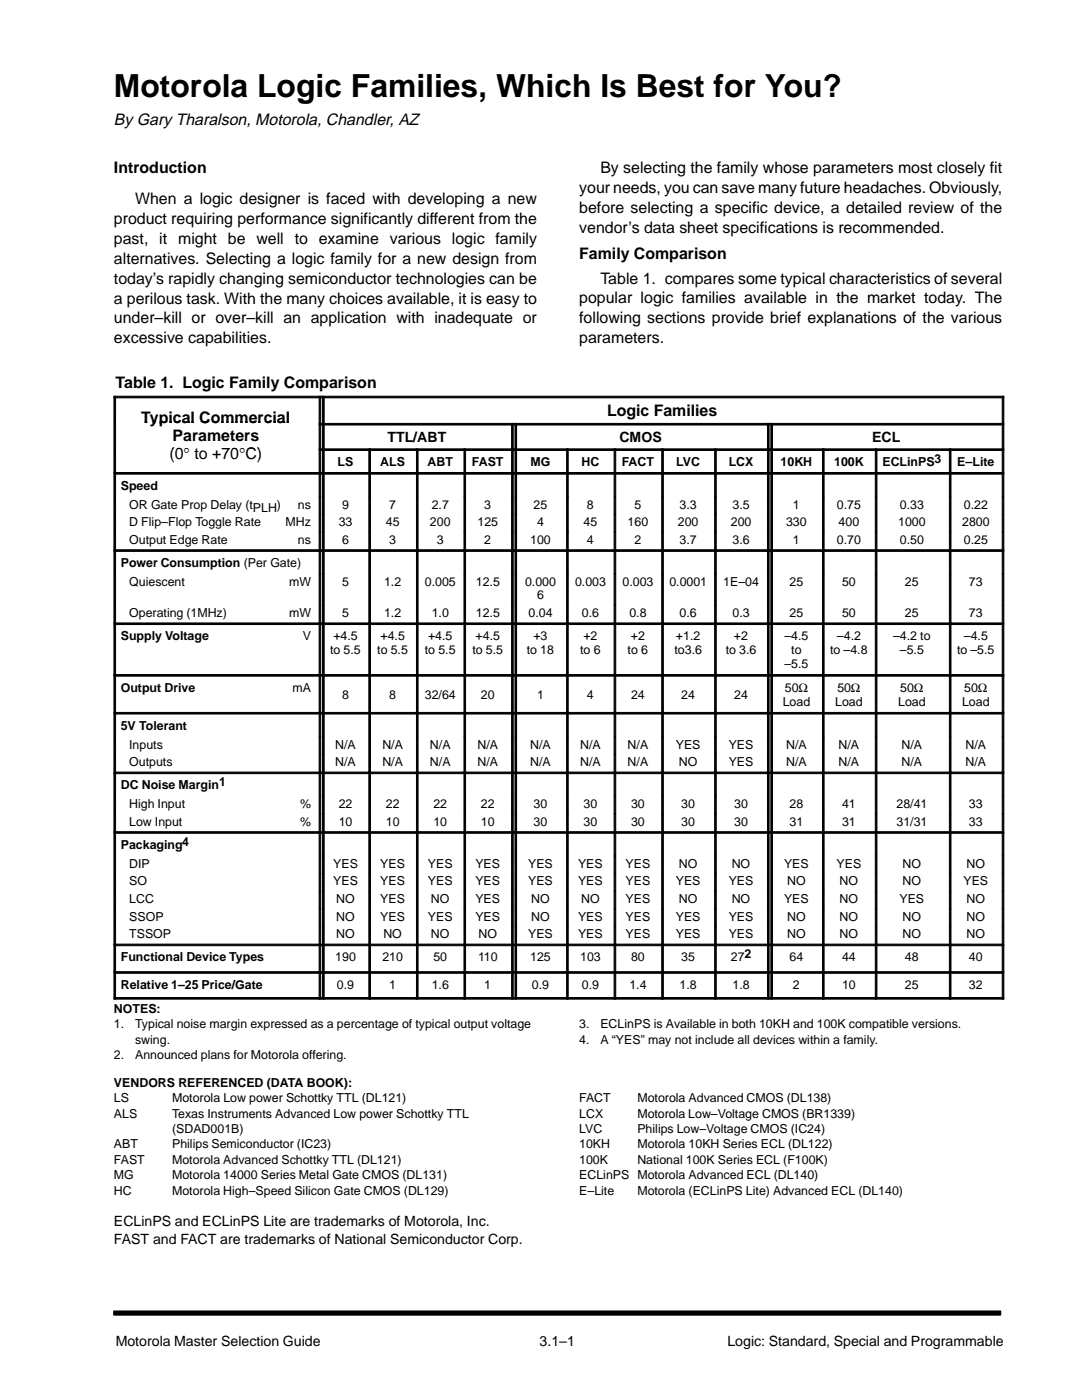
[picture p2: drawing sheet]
<svg xmlns="http://www.w3.org/2000/svg" width="216mm" height="279mm" viewBox="0 0 216 279" stroke-linecap="round" stroke-linejoin="round" font-family="sans-serif">
<defs><g id="words">
<text font-size="6.3" x="22.7" y="19.3">Motorola Logic Families, Which Is Best for You?</text>
<g font-size="3.2">
<text x="22.7" y="24.9">By Gary Tharalson, Motorola, Chandler, AZ</text>
<text x="22.7" y="34.6">Introduction</text>
<text x="119.8" y="34.6">By selecting the family whose parameters most closely fit</text>
<text x="27" y="40.8">When a logic designer is faced with developing a new</text>
<text x="115.6" y="38.5">your needs, you can save many future headaches. Obviously,</text>
<text x="22.7" y="44.8">product requiring performance significantly different from the</text>
<text x="115.6" y="42.5">before selecting a specific device, a detailed review of the</text>
<text x="115.6" y="46.4">vendor’s data sheet specifications is recommended.</text>
<text x="22.7" y="48.7">past, it might be well to examine various logic family</text>
<text x="22.7" y="52.7">alternatives. Selecting a logic family for a new design from</text>
<text x="115.6" y="51.7">Family Comparison</text>
<text x="22.7" y="56.6">today’s rapidly changing semiconductor technologies can be</text>
<text x="119.8" y="56.6">Table 1. compares some typical characteristics of several</text>
<text x="22.7" y="60.6">a perilous task. With the many choices available, it is easy to</text>
<text x="22.7" y="64.5">under–kill or over–kill an application with inadequate or</text>
<text x="115.6" y="60.6">popular logic families available in the market today. The</text>
<text x="115.6" y="64.5">following sections provide brief explanations of the various</text>
<text x="22.7" y="68.5">excessive capabilities.</text>
<text x="115.6" y="68.5">parameters.</text>
<text x="23.1" y="77.5">Table 1. Logic Family Comparison</text>
<text x="121.1" y="83">Logic Families</text>
<text x="28.2" y="84.5">Typical Commercial</text>
<text x="34.4" y="88">Parameters</text>
<text x="33.8" y="91.5">(0° to</text>
<text x="33.8" y="91.5">(0° to +70°C)</text>
<text x="44.2" y="91.5">70°C)</text>
</g>
<g font-size="2.8">
<text x="77.3" y="88.2">TTL/ABT</text>
<text x="123.6" y="88.2">CMOS</text>
<text x="174" y="88.2">ECL</text>
<text x="22.7" y="244.7">ECLinPS and ECLinPS Lite are trademarks of Motorola, Inc.</text>
<text x="22.7" y="248.2">FAST and FACT are trademarks of National Semiconductor Corp.</text>
<text x="23.1" y="268.7">Motorola Master Selection Guide</text>
<text x="107.7" y="268.7">3.1–1</text>
<text x="145.2" y="268.7">Logic: Standard, Special and Programmable</text>
</g>
<g font-size="2.5">
<text x="67.4" y="93">LS</text>
<text x="75.9" y="93">ALS</text>
<text x="85.3" y="93">ABT</text>
<text x="94.2" y="93">FAST</text>
<text x="105.9" y="93">MG</text>
<text x="116" y="93">HC</text>
<text x="124.1" y="93">FACT</text>
<text x="134.9" y="93">LVC</text>
<text x="145.4" y="93">LCX</text>
<text x="155.8" y="93">10KH</text>
<text x="166.4" y="93">100K</text>
<text x="176.1" y="93">ECLinPS</text>
<text x="186.5" y="92.3">3</text>
<text x="191" y="93">E–Lite</text>
<text x="24.1" y="97.8">Speed</text>
<text x="25.8" y="101.5">OR Gate Prop Delay (t</text>
<text x="55.3" y="101.5">)</text>
<text x="59.5" y="101.5">ns</text>
<text x="68.3" y="101.5">9</text>
<text x="77.7" y="101.5">7</text>
<text x="86.1" y="101.5">2.7</text>
<text x="96.6" y="101.5">3</text>
<text x="106.5" y="101.5">25</text>
<text x="117.1" y="101.5">8</text>
<text x="126.6" y="101.5">5</text>
<text x="135.6" y="101.5">3.3</text>
<text x="146.2" y="101.5">3.5</text>
<text x="158.2" y="101.5">1</text>
<text x="167" y="101.5">0.75</text>
<text x="179.6" y="101.5">0.33</text>
<text x="192.3" y="101.5">0.22</text>
<text x="25.8" y="105">D Flip–Flop Toggle Rate</text>
<text x="50.5" y="102.2">PLH</text>
<text x="57" y="105">MHz</text>
<text x="67.6" y="105">33</text>
<text x="77" y="105">45</text>
<text x="85.8" y="105">200</text>
<text x="95.3" y="105">125</text>
<text x="107.2" y="105">4</text>
<text x="116.4" y="105">45</text>
<text x="125.2" y="105">160</text>
<text x="135.3" y="105">200</text>
<text x="145.8" y="105">200</text>
<text x="156.9" y="105">330</text>
<text x="167.3" y="105">400</text>
<text x="179.2" y="105">1000</text>
<text x="192" y="105">2800</text>
<text x="24.1" y="113.2">Power Consumption (Per Gate)</text>
<text x="25.8" y="108.5">Output Edge Rate</text>
<text x="59.5" y="108.5">ns</text>
<text x="68.3" y="108.5">6</text>
<text x="77.7" y="108.5">3</text>
<text x="87.2" y="108.5">3</text>
<text x="96.6" y="108.5">2</text>
<text x="105.8" y="108.5">100</text>
<text x="117.1" y="108.5">4</text>
<text x="126.6" y="108.5">2</text>
<text x="135.6" y="108.5">3.7</text>
<text x="146.2" y="108.5">3.6</text>
<text x="158.2" y="108.5">1</text>
<text x="167" y="108.5">0.70</text>
<text x="179.6" y="108.5">0.50</text>
<text x="192.3" y="108.5">0.25</text>
<text x="25.8" y="116.9">Quiescent</text>
<text x="57.7" y="116.9">mW</text>
<text x="68.3" y="116.9">5</text>
<text x="76.6" y="116.9">1.2</text>
<text x="84.8" y="116.9">0.005</text>
<text x="94.9" y="116.9">12.5</text>
<text x="104.8" y="116.9">0.000</text>
<text x="107.2" y="119.6">6</text>
<text x="114.7" y="116.9">0.003</text>
<text x="124.2" y="116.9">0.003</text>
<text x="133.6" y="116.9">0.0001</text>
<text x="144.3" y="116.9">1E–04</text>
<text x="157.5" y="116.9">25</text>
<text x="168" y="116.9">50</text>
<text x="180.6" y="116.9">25</text>
<text x="193.3" y="116.9">73</text>
<text x="25.8" y="123.1">Operating (1MHz)</text>
<text x="57.7" y="123.1">mW</text>
<text x="68.3" y="123.1">5</text>
<text x="76.6" y="123.1">1.2</text>
<text x="86.1" y="123.1">1.0</text>
<text x="94.9" y="123.1">12.5</text>
<text x="105.5" y="123.1">0.04</text>
<text x="116.1" y="123.1">0.6</text>
<text x="125.6" y="123.1">0.8</text>
<text x="135.6" y="123.1">0.6</text>
<text x="146.2" y="123.1">0.3</text>
<text x="157.5" y="123.1">25</text>
<text x="168" y="123.1">50</text>
<text x="180.6" y="123.1">25</text>
<text x="193.3" y="123.1">73</text>
<text x="24.1" y="127.8">Supply Voltage</text>
<text x="60.4" y="127.8">V</text>
<text x="65.9" y="130.5">to 5.5</text>
<text x="66.5" y="127.8">+4.5</text>
<text x="75.3" y="130.5">to 5.5</text>
<text x="75.9" y="127.8">+4.5</text>
<text x="84.8" y="130.5">to 5.5</text>
<text x="85.4" y="127.8">+4.5</text>
<text x="94.3" y="130.5">to 5.5</text>
<text x="94.9" y="127.8">+4.5</text>
<text x="105.1" y="130.5">to 18</text>
<text x="106.4" y="127.8">+3</text>
<text x="115.8" y="130.5">to 6</text>
<text x="116.4" y="127.8">+2</text>
<text x="125.2" y="130.5">to 6</text>
<text x="125.9" y="127.8">+2</text>
<text x="134.6" y="130.5">to3.6</text>
<text x="134.9" y="127.8">+1.2</text>
<text x="144.8" y="130.5">to 3.6</text>
<text x="146.5" y="127.8">+2</text>
<text x="156.5" y="127.8">–4.5</text>
<text x="157.9" y="130.5">to</text>
<text x="165.6" y="130.5">to –4.8</text>
<text x="167" y="127.8">–4.2</text>
<text x="178.2" y="127.8">–4.2 to</text>
<text x="179.6" y="130.5">–5.5</text>
<text x="191" y="130.5">to –5.5</text>
<text x="192.3" y="127.8">–4.5</text>
<text x="156.5" y="133.3">–5.5</text>
<text x="24.1" y="138.1">Output Drive</text>
<text x="58.4" y="138.1">mA</text>
<text x="68.3" y="139.4">8</text>
<text x="77.7" y="139.4">8</text>
<text x="84.8" y="139.4">32/64</text>
<text x="96" y="139.4">20</text>
<text x="107.2" y="139.4">1</text>
<text x="117.1" y="139.4">4</text>
<text x="125.9" y="139.4">24</text>
<text x="135.9" y="139.4">24</text>
<text x="146.5" y="139.4">24</text>
<text x="156.2" y="140.8">Load</text>
<text x="156.6" y="138.1">50Ω</text>
<text x="166.7" y="140.8">Load</text>
<text x="167.1" y="138.1">50Ω</text>
<text x="179.2" y="140.8">Load</text>
<text x="179.6" y="138.1">50Ω</text>
<text x="192" y="140.8">Load</text>
<text x="192.4" y="138.1">50Ω</text>
<text x="24.1" y="145.6">5V Tolerant</text>
<text x="25.8" y="149.4">Inputs</text>
<text x="66.9" y="149.4">N/A</text>
<text x="76.3" y="149.4">N/A</text>
<text x="85.8" y="149.4">N/A</text>
<text x="95.3" y="149.4">N/A</text>
<text x="105.8" y="149.4">N/A</text>
<text x="115.8" y="149.4">N/A</text>
<text x="125.2" y="149.4">N/A</text>
<text x="134.8" y="149.4">YES</text>
<text x="145.4" y="149.4">YES</text>
<text x="156.9" y="149.4">N/A</text>
<text x="167.3" y="149.4">N/A</text>
<text x="179.9" y="149.4">N/A</text>
<text x="192.6" y="149.4">N/A</text>
<text x="25.8" y="152.9">Outputs</text>
<text x="66.9" y="152.9">N/A</text>
<text x="76.3" y="152.9">N/A</text>
<text x="85.8" y="152.9">N/A</text>
<text x="95.3" y="152.9">N/A</text>
<text x="105.8" y="152.9">N/A</text>
<text x="115.8" y="152.9">N/A</text>
<text x="125.2" y="152.9">N/A</text>
<text x="135.4" y="152.9">NO</text>
<text x="145.4" y="152.9">YES</text>
<text x="156.9" y="152.9">N/A</text>
<text x="167.3" y="152.9">N/A</text>
<text x="179.9" y="152.9">N/A</text>
<text x="192.6" y="152.9">N/A</text>
<text x="24.1" y="157.5">DC Noise Margin</text>
<text x="25.8" y="161.3">High Input</text>
<text x="43.7" y="156.8">1</text>
<text x="59.9" y="161.3">%</text>
<text x="67.6" y="161.3">22</text>
<text x="77" y="161.3">22</text>
<text x="86.5" y="161.3">22</text>
<text x="96" y="161.3">22</text>
<text x="106.5" y="161.3">30</text>
<text x="116.4" y="161.3">30</text>
<text x="125.9" y="161.3">30</text>
<text x="135.9" y="161.3">30</text>
<text x="146.5" y="161.3">30</text>
<text x="157.5" y="161.3">28</text>
<text x="168" y="161.3">41</text>
<text x="178.9" y="161.3">28/41</text>
<text x="193.3" y="161.3">33</text>
<text x="25.8" y="164.8">Low Input</text>
<text x="59.9" y="164.8">%</text>
<text x="67.6" y="164.8">10</text>
<text x="77" y="164.8">10</text>
<text x="86.5" y="164.8">10</text>
<text x="96" y="164.8">10</text>
<text x="106.5" y="164.8">30</text>
<text x="116.4" y="164.8">30</text>
<text x="125.9" y="164.8">30</text>
<text x="135.9" y="164.8">30</text>
<text x="146.5" y="164.8">30</text>
<text x="157.5" y="164.8">31</text>
<text x="168" y="164.8">31</text>
<text x="178.9" y="164.8">31/31</text>
<text x="193.3" y="164.8">33</text>
<text x="24.1" y="169.4">Packaging</text>
<text x="25.8" y="173.2">DIP</text>
<text x="36.4" y="168.7">4</text>
<text x="66.5" y="173.2">YES</text>
<text x="75.9" y="173.2">YES</text>
<text x="85.4" y="173.2">YES</text>
<text x="94.9" y="173.2">YES</text>
<text x="105.4" y="173.2">YES</text>
<text x="115.3" y="173.2">YES</text>
<text x="124.8" y="173.2">YES</text>
<text x="135.4" y="173.2">NO</text>
<text x="146" y="173.2">NO</text>
<text x="156.4" y="173.2">YES</text>
<text x="166.9" y="173.2">YES</text>
<text x="180.1" y="173.2">NO</text>
<text x="192.8" y="173.2">NO</text>
<text x="25.8" y="176.7">SO</text>
<text x="66.5" y="176.7">YES</text>
<text x="75.9" y="176.7">YES</text>
<text x="85.4" y="176.7">YES</text>
<text x="94.9" y="176.7">YES</text>
<text x="105.4" y="176.7">YES</text>
<text x="115.3" y="176.7">YES</text>
<text x="124.8" y="176.7">YES</text>
<text x="134.8" y="176.7">YES</text>
<text x="145.4" y="176.7">YES</text>
<text x="157.1" y="176.7">NO</text>
<text x="167.5" y="176.7">NO</text>
<text x="180.1" y="176.7">NO</text>
<text x="192.2" y="176.7">YES</text>
<text x="25.8" y="180.2">LCC</text>
<text x="25.8" y="183.7">SSOP</text>
<text x="67.1" y="180.2">NO</text>
<text x="67.1" y="183.7">NO</text>
<text x="75.9" y="180.2">YES</text>
<text x="75.9" y="183.7">YES</text>
<text x="85.4" y="183.7">YES</text>
<text x="86" y="180.2">NO</text>
<text x="94.9" y="180.2">YES</text>
<text x="94.9" y="183.7">YES</text>
<text x="106" y="180.2">NO</text>
<text x="106" y="183.7">NO</text>
<text x="115.3" y="183.7">YES</text>
<text x="116" y="180.2">NO</text>
<text x="124.8" y="180.2">YES</text>
<text x="124.8" y="183.7">YES</text>
<text x="134.8" y="183.7">YES</text>
<text x="135.4" y="180.2">NO</text>
<text x="145.4" y="183.7">YES</text>
<text x="146" y="180.2">NO</text>
<text x="156.4" y="180.2">YES</text>
<text x="157.1" y="183.7">NO</text>
<text x="167.5" y="180.2">NO</text>
<text x="167.5" y="183.7">NO</text>
<text x="179.5" y="180.2">YES</text>
<text x="180.1" y="183.7">NO</text>
<text x="192.8" y="180.2">NO</text>
<text x="192.8" y="183.7">NO</text>
<text x="24.1" y="191.9">Functional Device Types</text>
<text x="25.8" y="187.2">TSSOP</text>
<text x="66.9" y="191.9">190</text>
<text x="67.1" y="187.2">NO</text>
<text x="76.3" y="191.9">210</text>
<text x="76.5" y="187.2">NO</text>
<text x="86" y="187.2">NO</text>
<text x="86.5" y="191.9">50</text>
<text x="95.4" y="191.9">110</text>
<text x="95.5" y="187.2">NO</text>
<text x="105.4" y="187.2">YES</text>
<text x="105.8" y="191.9">125</text>
<text x="115.3" y="187.2">YES</text>
<text x="115.8" y="191.9">103</text>
<text x="124.8" y="187.2">YES</text>
<text x="125.9" y="191.9">80</text>
<text x="134.8" y="187.2">YES</text>
<text x="135.9" y="191.9">35</text>
<text x="145.4" y="187.2">YES</text>
<text x="145.8" y="191.9">27</text>
<text x="148.5" y="191.2">2</text>
<text x="157.1" y="187.2">NO</text>
<text x="157.5" y="191.9">64</text>
<text x="167.5" y="187.2">NO</text>
<text x="168" y="191.9">44</text>
<text x="180.1" y="187.2">NO</text>
<text x="180.6" y="191.9">48</text>
<text x="192.8" y="187.2">NO</text>
<text x="193.3" y="191.9">40</text>
<text x="24.1" y="197.4">Relative 1–25 Price/Gate</text>
<text x="67.2" y="197.4">0.9</text>
<text x="77.7" y="197.4">1</text>
<text x="86.1" y="197.4">1.6</text>
<text x="96.6" y="197.4">1</text>
<text x="106.1" y="197.4">0.9</text>
<text x="116.1" y="197.4">0.9</text>
<text x="125.6" y="197.4">1.4</text>
<text x="135.6" y="197.4">1.8</text>
<text x="146.2" y="197.4">1.8</text>
<text x="158.2" y="197.4">2</text>
<text x="168" y="197.4">10</text>
<text x="180.6" y="197.4">25</text>
<text x="193.3" y="197.4">32</text>
<text x="22.7" y="202.1">NOTES:</text>
<text x="22.7" y="205.2">1.</text>
<text x="27" y="205.2">Typical noise margin expressed as a percentage of typical output voltage</text>
<text x="27" y="208.3">swing.</text>
<text x="115.6" y="205.2">3.</text>
<text x="115.6" y="208.3">4.</text>
<text x="119.8" y="205.2">ECLinPS is Available in both 10KH and 100K compatible versions.</text>
<text x="119.8" y="208.3">A “YES” may not include all devices within a family.</text>
<text x="22.7" y="211.3">2.</text>
<text x="27" y="211.3">Announced plans for Motorola offering.</text>
<text x="22.7" y="216.9">VENDORS REFERENCED (DATA BOOK):</text>
<text x="22.7" y="220">LS</text>
<text x="34.3" y="220">Motorola Low power Schottky TTL (DL121)</text>
<text x="115.6" y="220">FACT</text>
<text x="127.2" y="220">Motorola Advanced CMOS (DL138)</text>
<text x="22.7" y="223">ALS</text>
<text x="34.3" y="223">Texas Instruments Advanced Low power Schottky TTL</text>
<text x="34.3" y="226.1">(SDAD001B)</text>
<text x="115.6" y="223">LCX</text>
<text x="115.6" y="226.1">LVC</text>
<text x="127.2" y="223">Motorola Low–Voltage CMOS (BR1339)</text>
<text x="127.2" y="226.1">Philips Low–Voltage CMOS (IC24)</text>
<text x="22.7" y="229.2">ABT</text>
<text x="22.7" y="232.3">FAST</text>
<text x="34.3" y="229.2">Philips Semiconductor (IC23)</text>
<text x="34.3" y="232.3">Motorola Advanced Schottky TTL (DL121)</text>
<text x="115.6" y="229.2">10KH</text>
<text x="115.6" y="232.3">100K</text>
<text x="127.2" y="229.2">Motorola 10KH Series ECL (DL122)</text>
<text x="127.2" y="232.3">National 100K Series ECL (F100K)</text>
<text x="22.7" y="235.3">MG</text>
<text x="22.7" y="238.4">HC</text>
<text x="34.3" y="235.3">Motorola 14000 Series Metal Gate CMOS (DL131)</text>
<text x="34.3" y="238.4">Motorola High–Speed Silicon Gate CMOS (DL129)</text>
<text x="115.6" y="235.3">ECLinPS Motorola Advanced ECL (DL140)</text>
<text x="115.6" y="238.4">E–Lite</text>
<text x="127.2" y="238.4">Motorola (ECLinPS Lite) Advanced ECL (DL140)</text>
</g>
</g></defs>
<path d="M22.7 261.7h176.9v.7h-176.9z" fill-rule="evenodd" fill="#000" stroke="#000" stroke-width=".34"/>
<g fill="#000" stroke="#000" stroke-width=".2">
<path d="M22.7 79.1h.4v5.4h-.4z" fill-rule="evenodd"/>
<path d="M22.7 79.1h41v.3h-41z" fill-rule="evenodd"/>
<path d="M63.7 79.1h.3v5.4h-.3z" fill-rule="evenodd"/>
<path d="M63.7 79.1h136.6v.3h-136.6z" fill-rule="evenodd"/>
<path d="M64.4 79.1h.3v5.4h-.3z" fill-rule="evenodd"/>
<path d="M200 79.1h.3v5.4h-.3z" fill-rule="evenodd"/>
<path d="M22.7 84.5h.4v5.1h-.4z" fill-rule="evenodd"/>
<path d="M22.7 89.6h.4v4.7h-.4z" fill-rule="evenodd"/>
<path d="M22.7 94.3h.4v4.9h-.4z" fill-rule="evenodd"/>
<path d="M22.7 94.3h41v.3h-41z" fill-rule="evenodd"/>
<path d="M22.7 99.2h.4v3.5h-.4z" fill-rule="evenodd"/>
<path d="M63.7 84.5h.3v5.1h-.3z" fill-rule="evenodd"/>
<path d="M63.7 84.5h38.4v.3h-38.4z" fill-rule="evenodd"/>
<path d="M63.7 89.6h.3v4.7h-.3z" fill-rule="evenodd"/>
<path d="M63.7 89.6h9.9v.3h-9.9z" fill-rule="evenodd"/>
<path d="M63.7 94.3h.3v4.9h-.3z" fill-rule="evenodd"/>
<path d="M63.7 94.3h9.9v.3h-9.9z" fill-rule="evenodd"/>
<path d="M63.7 99.2h.3v3.5h-.3z" fill-rule="evenodd"/>
<path d="M64.4 84.5h.3v5.1h-.3z" fill-rule="evenodd"/>
<path d="M64.4 89.6h.3v4.7h-.3z" fill-rule="evenodd"/>
<path d="M64.4 94.3h.3v4.9h-.3z" fill-rule="evenodd"/>
<path d="M64.4 99.2h.3v3.5h-.3z" fill-rule="evenodd"/>
<path d="M73.6 89.6h.3v4.7h-.3z" fill-rule="evenodd"/>
<path d="M73.6 89.6h9.5v.3h-9.5z" fill-rule="evenodd"/>
<path d="M73.6 94.3h.3v4.9h-.3z" fill-rule="evenodd"/>
<path d="M73.6 94.3h9.5v.3h-9.5z" fill-rule="evenodd"/>
<path d="M73.6 99.2h.3v3.5h-.3z" fill-rule="evenodd"/>
<path d="M83.1 89.6h.3v4.7h-.3z" fill-rule="evenodd"/>
<path d="M83.1 89.6h9.5v.3h-9.5z" fill-rule="evenodd"/>
<path d="M83.1 94.3h.3v4.9h-.3z" fill-rule="evenodd"/>
<path d="M83.1 94.3h9.5v.3h-9.5z" fill-rule="evenodd"/>
<path d="M83.1 99.2h.3v3.5h-.3z" fill-rule="evenodd"/>
<path d="M92.6 89.6h.3v4.7h-.3z" fill-rule="evenodd"/>
<path d="M92.6 89.6h9.5v.3h-9.5z" fill-rule="evenodd"/>
<path d="M92.6 94.3h.3v4.9h-.3z" fill-rule="evenodd"/>
<path d="M92.6 94.3h9.5v.3h-9.5z" fill-rule="evenodd"/>
<path d="M92.6 99.2h.3v3.5h-.3z" fill-rule="evenodd"/>
<path d="M102.1 84.5h.3v5.1h-.3z" fill-rule="evenodd"/>
<path d="M102.1 84.5h51v.3h-51z" fill-rule="evenodd"/>
<path d="M102.1 89.6h.3v4.7h-.3z" fill-rule="evenodd"/>
<path d="M102.1 89.6h10.9v.3h-10.9z" fill-rule="evenodd"/>
<path d="M102.1 94.3h.3v4.9h-.3z" fill-rule="evenodd"/>
<path d="M102.1 94.3h10.9v.3h-10.9z" fill-rule="evenodd"/>
<path d="M102.1 99.2h.3v3.5h-.3z" fill-rule="evenodd"/>
<path d="M102.8 84.5h.3v5.1h-.3z" fill-rule="evenodd"/>
<path d="M102.8 89.6h.3v4.7h-.3z" fill-rule="evenodd"/>
<path d="M102.8 94.3h.3v4.9h-.3z" fill-rule="evenodd"/>
<path d="M102.8 99.2h.3v3.5h-.3z" fill-rule="evenodd"/>
<path d="M113.1 89.6h.3v4.7h-.3z" fill-rule="evenodd"/>
<path d="M113.1 89.6h9.4v.3h-9.4z" fill-rule="evenodd"/>
<path d="M113.1 94.3h.3v4.9h-.3z" fill-rule="evenodd"/>
<path d="M113.1 94.3h9.4v.3h-9.4z" fill-rule="evenodd"/>
<path d="M113.1 99.2h.3v3.5h-.3z" fill-rule="evenodd"/>
<path d="M122.5 89.6h.4v4.7h-.4z" fill-rule="evenodd"/>
<path d="M122.5 89.6h9.5v.3h-9.5z" fill-rule="evenodd"/>
<path d="M122.5 94.3h.4v4.9h-.4z" fill-rule="evenodd"/>
<path d="M122.5 94.3h9.5v.3h-9.5z" fill-rule="evenodd"/>
<path d="M122.5 99.2h.4v3.5h-.4z" fill-rule="evenodd"/>
<path d="M132 89.6h.4v4.7h-.4z" fill-rule="evenodd"/>
<path d="M132 89.6h10.6v.3h-10.6z" fill-rule="evenodd"/>
<path d="M132 94.3h.4v4.9h-.4z" fill-rule="evenodd"/>
<path d="M132 94.3h10.6v.3h-10.6z" fill-rule="evenodd"/>
<path d="M132 99.2h.4v3.5h-.4z" fill-rule="evenodd"/>
<path d="M142.6 89.6h.3v4.7h-.3z" fill-rule="evenodd"/>
<path d="M142.6 89.6h10.5v.3h-10.5z" fill-rule="evenodd"/>
<path d="M142.6 94.3h.3v4.9h-.3z" fill-rule="evenodd"/>
<path d="M142.6 94.3h10.5v.3h-10.5z" fill-rule="evenodd"/>
<path d="M142.6 99.2h.3v3.5h-.3z" fill-rule="evenodd"/>
<path d="M153.1 84.5h.4v5.1h-.4z" fill-rule="evenodd"/>
<path d="M153.1 84.5h47.2v.3h-47.2z" fill-rule="evenodd"/>
<path d="M153.1 89.6h.4v4.7h-.4z" fill-rule="evenodd"/>
<path d="M153.1 89.6h11v.3h-11z" fill-rule="evenodd"/>
<path d="M153.1 94.3h.4v4.9h-.4z" fill-rule="evenodd"/>
<path d="M153.1 94.3h11v.3h-11z" fill-rule="evenodd"/>
<path d="M153.1 99.2h.4v3.5h-.4z" fill-rule="evenodd"/>
<path d="M153.8 84.5h.3v5.1h-.3z" fill-rule="evenodd"/>
<path d="M153.8 89.6h.3v4.7h-.3z" fill-rule="evenodd"/>
<path d="M153.8 94.3h.3v4.9h-.3z" fill-rule="evenodd"/>
<path d="M153.8 99.2h.3v3.5h-.3z" fill-rule="evenodd"/>
<path d="M164.1 89.6h.3v4.7h-.3z" fill-rule="evenodd"/>
<path d="M164.1 89.6h10.5v.3h-10.5z" fill-rule="evenodd"/>
<path d="M164.1 94.3h.3v4.9h-.3z" fill-rule="evenodd"/>
<path d="M164.1 94.3h10.5v.3h-10.5z" fill-rule="evenodd"/>
<path d="M164.1 99.2h.3v3.5h-.3z" fill-rule="evenodd"/>
<path d="M174.7 89.6h.3v4.7h-.3z" fill-rule="evenodd"/>
<path d="M174.7 89.6h14.7v.3h-14.7z" fill-rule="evenodd"/>
<path d="M174.7 94.3h.3v4.9h-.3z" fill-rule="evenodd"/>
<path d="M174.7 94.3h14.7v.3h-14.7z" fill-rule="evenodd"/>
<path d="M174.7 99.2h.3v3.5h-.3z" fill-rule="evenodd"/>
<path d="M189.4 89.6h.4v4.7h-.4z" fill-rule="evenodd"/>
<path d="M189.4 89.6h10.9v.3h-10.9z" fill-rule="evenodd"/>
<path d="M189.4 94.3h.4v4.9h-.4z" fill-rule="evenodd"/>
<path d="M189.4 94.3h10.9v.3h-10.9z" fill-rule="evenodd"/>
<path d="M189.4 99.2h.4v3.5h-.4z" fill-rule="evenodd"/>
<path d="M200 84.5h.3v5.1h-.3z" fill-rule="evenodd"/>
<path d="M200 89.6h.3v4.7h-.3z" fill-rule="evenodd"/>
<path d="M200 94.3h.3v4.9h-.3z" fill-rule="evenodd"/>
<path d="M200 99.2h.3v3.5h-.3z" fill-rule="evenodd"/>
<path d="M22.7 102.7h.4v3.5h-.4z" fill-rule="evenodd"/>
<path d="M22.7 106.2h.4v3.5h-.4z" fill-rule="evenodd"/>
<path d="M22.7 109.7h.4v4.9h-.4z" fill-rule="evenodd"/>
<path d="M22.7 109.7h41v.3h-41z" fill-rule="evenodd"/>
<path d="M22.7 114.6h.4v6.2h-.4z" fill-rule="evenodd"/>
<path d="M63.7 102.7h.3v3.5h-.3z" fill-rule="evenodd"/>
<path d="M63.7 106.2h.3v3.5h-.3z" fill-rule="evenodd"/>
<path d="M63.7 109.7h.3v4.9h-.3z" fill-rule="evenodd"/>
<path d="M63.7 109.7h9.9v.3h-9.9z" fill-rule="evenodd"/>
<path d="M63.7 114.6h.3v6.2h-.3z" fill-rule="evenodd"/>
<path d="M64.4 102.7h.3v3.5h-.3z" fill-rule="evenodd"/>
<path d="M64.4 106.2h.3v3.5h-.3z" fill-rule="evenodd"/>
<path d="M64.4 109.7h.3v4.9h-.3z" fill-rule="evenodd"/>
<path d="M64.4 114.6h.3v6.2h-.3z" fill-rule="evenodd"/>
<path d="M73.6 102.7h.3v3.5h-.3z" fill-rule="evenodd"/>
<path d="M73.6 106.2h.3v3.5h-.3z" fill-rule="evenodd"/>
<path d="M73.6 109.7h.3v4.9h-.3z" fill-rule="evenodd"/>
<path d="M73.6 109.7h9.5v.3h-9.5z" fill-rule="evenodd"/>
<path d="M73.6 114.6h.3v6.2h-.3z" fill-rule="evenodd"/>
<path d="M83.1 102.7h.3v3.5h-.3z" fill-rule="evenodd"/>
<path d="M83.1 106.2h.3v3.5h-.3z" fill-rule="evenodd"/>
<path d="M83.1 109.7h.3v4.9h-.3z" fill-rule="evenodd"/>
<path d="M83.1 109.7h9.5v.3h-9.5z" fill-rule="evenodd"/>
<path d="M83.1 114.6h.3v6.2h-.3z" fill-rule="evenodd"/>
<path d="M92.6 102.7h.3v3.5h-.3z" fill-rule="evenodd"/>
<path d="M92.6 106.2h.3v3.5h-.3z" fill-rule="evenodd"/>
<path d="M92.6 109.7h.3v4.9h-.3z" fill-rule="evenodd"/>
<path d="M92.6 109.7h9.5v.3h-9.5z" fill-rule="evenodd"/>
<path d="M92.6 114.6h.3v6.2h-.3z" fill-rule="evenodd"/>
<path d="M102.1 102.7h.3v3.5h-.3z" fill-rule="evenodd"/>
<path d="M102.1 106.2h.3v3.5h-.3z" fill-rule="evenodd"/>
<path d="M102.1 109.7h.3v4.9h-.3z" fill-rule="evenodd"/>
<path d="M102.1 109.7h10.9v.3h-10.9z" fill-rule="evenodd"/>
<path d="M102.1 114.6h.3v6.2h-.3z" fill-rule="evenodd"/>
<path d="M102.8 102.7h.3v3.5h-.3z" fill-rule="evenodd"/>
<path d="M102.8 106.2h.3v3.5h-.3z" fill-rule="evenodd"/>
<path d="M102.8 109.7h.3v4.9h-.3z" fill-rule="evenodd"/>
<path d="M102.8 114.6h.3v6.2h-.3z" fill-rule="evenodd"/>
<path d="M113.1 102.7h.3v3.5h-.3z" fill-rule="evenodd"/>
<path d="M113.1 106.2h.3v3.5h-.3z" fill-rule="evenodd"/>
<path d="M113.1 109.7h.3v4.9h-.3z" fill-rule="evenodd"/>
<path d="M113.1 109.7h9.4v.3h-9.4z" fill-rule="evenodd"/>
<path d="M113.1 114.6h.3v6.2h-.3z" fill-rule="evenodd"/>
<path d="M122.5 102.7h.4v3.5h-.4z" fill-rule="evenodd"/>
<path d="M122.5 106.2h.4v3.5h-.4z" fill-rule="evenodd"/>
<path d="M122.5 109.7h.4v4.9h-.4z" fill-rule="evenodd"/>
<path d="M122.5 109.7h9.5v.3h-9.5z" fill-rule="evenodd"/>
<path d="M122.5 114.6h.4v6.2h-.4z" fill-rule="evenodd"/>
<path d="M132 102.7h.4v3.5h-.4z" fill-rule="evenodd"/>
<path d="M132 106.2h.4v3.5h-.4z" fill-rule="evenodd"/>
<path d="M132 109.7h.4v4.9h-.4z" fill-rule="evenodd"/>
<path d="M132 109.7h10.6v.3h-10.6z" fill-rule="evenodd"/>
<path d="M132 114.6h.4v6.2h-.4z" fill-rule="evenodd"/>
<path d="M142.6 102.7h.3v3.5h-.3z" fill-rule="evenodd"/>
<path d="M142.6 106.2h.3v3.5h-.3z" fill-rule="evenodd"/>
<path d="M142.6 109.7h.3v4.9h-.3z" fill-rule="evenodd"/>
<path d="M142.6 109.7h10.5v.3h-10.5z" fill-rule="evenodd"/>
<path d="M142.6 114.6h.3v6.2h-.3z" fill-rule="evenodd"/>
<path d="M153.1 102.7h.4v3.5h-.4z" fill-rule="evenodd"/>
<path d="M153.1 106.2h.4v3.5h-.4z" fill-rule="evenodd"/>
<path d="M153.1 109.7h.4v4.9h-.4z" fill-rule="evenodd"/>
<path d="M153.1 109.7h11v.3h-11z" fill-rule="evenodd"/>
<path d="M153.1 114.6h.4v6.2h-.4z" fill-rule="evenodd"/>
<path d="M153.8 102.7h.3v3.5h-.3z" fill-rule="evenodd"/>
<path d="M153.8 106.2h.3v3.5h-.3z" fill-rule="evenodd"/>
<path d="M153.8 109.7h.3v4.9h-.3z" fill-rule="evenodd"/>
<path d="M153.8 114.6h.3v6.2h-.3z" fill-rule="evenodd"/>
<path d="M164.1 102.7h.3v3.5h-.3z" fill-rule="evenodd"/>
<path d="M164.1 106.2h.3v3.5h-.3z" fill-rule="evenodd"/>
<path d="M164.1 109.7h.3v4.9h-.3z" fill-rule="evenodd"/>
<path d="M164.1 109.7h10.5v.3h-10.5z" fill-rule="evenodd"/>
<path d="M164.1 114.6h.3v6.2h-.3z" fill-rule="evenodd"/>
<path d="M174.7 102.7h.3v3.5h-.3z" fill-rule="evenodd"/>
<path d="M174.7 106.2h.3v3.5h-.3z" fill-rule="evenodd"/>
<path d="M174.7 109.7h.3v4.9h-.3z" fill-rule="evenodd"/>
<path d="M174.7 109.7h14.7v.3h-14.7z" fill-rule="evenodd"/>
<path d="M174.7 114.6h.3v6.2h-.3z" fill-rule="evenodd"/>
<path d="M189.4 102.7h.4v3.5h-.4z" fill-rule="evenodd"/>
<path d="M189.4 106.2h.4v3.5h-.4z" fill-rule="evenodd"/>
<path d="M189.4 109.7h.4v4.9h-.4z" fill-rule="evenodd"/>
<path d="M189.4 109.7h10.9v.3h-10.9z" fill-rule="evenodd"/>
<path d="M189.4 114.6h.4v6.2h-.4z" fill-rule="evenodd"/>
<path d="M200 102.7h.3v3.5h-.3z" fill-rule="evenodd"/>
<path d="M200 106.2h.3v3.5h-.3z" fill-rule="evenodd"/>
<path d="M200 109.7h.3v4.9h-.3z" fill-rule="evenodd"/>
<path d="M200 114.6h.3v6.2h-.3z" fill-rule="evenodd"/>
<path d="M22.7 120.8h.4v3.5h-.4z" fill-rule="evenodd"/>
<path d="M22.7 124.3h.4v10.3h-.4z" fill-rule="evenodd"/>
<path d="M22.7 124.3h41v.3h-41z" fill-rule="evenodd"/>
<path d="M22.7 134.6h.4v7.6h-.4z" fill-rule="evenodd"/>
<path d="M22.7 134.6h41v.3h-41z" fill-rule="evenodd"/>
<path d="M63.7 120.8h.3v3.5h-.3z" fill-rule="evenodd"/>
<path d="M63.7 124.3h.3v10.3h-.3z" fill-rule="evenodd"/>
<path d="M63.7 124.3h9.9v.3h-9.9z" fill-rule="evenodd"/>
<path d="M63.7 134.6h.3v7.6h-.3z" fill-rule="evenodd"/>
<path d="M63.7 134.6h9.9v.3h-9.9z" fill-rule="evenodd"/>
<path d="M64.4 120.8h.3v3.5h-.3z" fill-rule="evenodd"/>
<path d="M64.4 124.3h.3v10.3h-.3z" fill-rule="evenodd"/>
<path d="M64.4 134.6h.3v7.6h-.3z" fill-rule="evenodd"/>
<path d="M73.6 120.8h.3v3.5h-.3z" fill-rule="evenodd"/>
<path d="M73.6 124.3h.3v10.3h-.3z" fill-rule="evenodd"/>
<path d="M73.6 124.3h9.5v.3h-9.5z" fill-rule="evenodd"/>
<path d="M73.6 134.6h.3v7.6h-.3z" fill-rule="evenodd"/>
<path d="M73.6 134.6h9.5v.3h-9.5z" fill-rule="evenodd"/>
<path d="M83.1 120.8h.3v3.5h-.3z" fill-rule="evenodd"/>
<path d="M83.1 124.3h.3v10.3h-.3z" fill-rule="evenodd"/>
<path d="M83.1 124.3h9.5v.3h-9.5z" fill-rule="evenodd"/>
<path d="M83.1 134.6h.3v7.6h-.3z" fill-rule="evenodd"/>
<path d="M83.1 134.6h9.5v.3h-9.5z" fill-rule="evenodd"/>
<path d="M92.6 120.8h.3v3.5h-.3z" fill-rule="evenodd"/>
<path d="M92.6 124.3h.3v10.3h-.3z" fill-rule="evenodd"/>
<path d="M92.6 124.3h9.5v.3h-9.5z" fill-rule="evenodd"/>
<path d="M92.6 134.6h.3v7.6h-.3z" fill-rule="evenodd"/>
<path d="M92.6 134.6h9.5v.3h-9.5z" fill-rule="evenodd"/>
<path d="M102.1 120.8h.3v3.5h-.3z" fill-rule="evenodd"/>
<path d="M102.1 124.3h.3v10.3h-.3z" fill-rule="evenodd"/>
<path d="M102.1 124.3h10.9v.3h-10.9z" fill-rule="evenodd"/>
<path d="M102.1 134.6h.3v7.6h-.3z" fill-rule="evenodd"/>
<path d="M102.1 134.6h10.9v.3h-10.9z" fill-rule="evenodd"/>
<path d="M102.8 120.8h.3v3.5h-.3z" fill-rule="evenodd"/>
<path d="M102.8 124.3h.3v10.3h-.3z" fill-rule="evenodd"/>
<path d="M102.8 134.6h.3v7.6h-.3z" fill-rule="evenodd"/>
<path d="M113.1 120.8h.3v3.5h-.3z" fill-rule="evenodd"/>
<path d="M113.1 124.3h.3v10.3h-.3z" fill-rule="evenodd"/>
<path d="M113.1 124.3h9.4v.3h-9.4z" fill-rule="evenodd"/>
<path d="M113.1 134.6h.3v7.6h-.3z" fill-rule="evenodd"/>
<path d="M113.1 134.6h9.4v.3h-9.4z" fill-rule="evenodd"/>
<path d="M122.5 120.8h.4v3.5h-.4z" fill-rule="evenodd"/>
<path d="M122.5 124.3h.4v10.3h-.4z" fill-rule="evenodd"/>
<path d="M122.5 124.3h9.5v.3h-9.5z" fill-rule="evenodd"/>
<path d="M122.5 134.6h.4v7.6h-.4z" fill-rule="evenodd"/>
<path d="M122.5 134.6h9.5v.3h-9.5z" fill-rule="evenodd"/>
<path d="M132 120.8h.4v3.5h-.4z" fill-rule="evenodd"/>
<path d="M132 124.3h.4v10.3h-.4z" fill-rule="evenodd"/>
<path d="M132 124.3h10.6v.3h-10.6z" fill-rule="evenodd"/>
<path d="M132 134.6h.4v7.6h-.4z" fill-rule="evenodd"/>
<path d="M132 134.6h10.6v.3h-10.6z" fill-rule="evenodd"/>
<path d="M142.6 120.8h.3v3.5h-.3z" fill-rule="evenodd"/>
<path d="M142.6 124.3h.3v10.3h-.3z" fill-rule="evenodd"/>
<path d="M142.6 124.3h10.5v.3h-10.5z" fill-rule="evenodd"/>
<path d="M142.6 134.6h.3v7.6h-.3z" fill-rule="evenodd"/>
<path d="M142.6 134.6h10.5v.3h-10.5z" fill-rule="evenodd"/>
<path d="M153.1 120.8h.4v3.5h-.4z" fill-rule="evenodd"/>
<path d="M153.1 124.3h.4v10.3h-.4z" fill-rule="evenodd"/>
<path d="M153.1 124.3h11v.3h-11z" fill-rule="evenodd"/>
<path d="M153.1 134.6h.4v7.6h-.4z" fill-rule="evenodd"/>
<path d="M153.1 134.6h11v.3h-11z" fill-rule="evenodd"/>
<path d="M153.8 120.8h.3v3.5h-.3z" fill-rule="evenodd"/>
<path d="M153.8 124.3h.3v10.3h-.3z" fill-rule="evenodd"/>
<path d="M153.8 134.6h.3v7.6h-.3z" fill-rule="evenodd"/>
<path d="M164.1 120.8h.3v3.5h-.3z" fill-rule="evenodd"/>
<path d="M164.1 124.3h.3v10.3h-.3z" fill-rule="evenodd"/>
<path d="M164.1 124.3h10.5v.3h-10.5z" fill-rule="evenodd"/>
<path d="M164.1 134.6h.3v7.6h-.3z" fill-rule="evenodd"/>
<path d="M164.1 134.6h10.5v.3h-10.5z" fill-rule="evenodd"/>
<path d="M174.7 120.8h.3v3.5h-.3z" fill-rule="evenodd"/>
<path d="M174.7 124.3h.3v10.3h-.3z" fill-rule="evenodd"/>
<path d="M174.7 124.3h14.7v.3h-14.7z" fill-rule="evenodd"/>
<path d="M174.7 134.6h.3v7.6h-.3z" fill-rule="evenodd"/>
<path d="M174.7 134.6h14.7v.3h-14.7z" fill-rule="evenodd"/>
<path d="M189.4 120.8h.4v3.5h-.4z" fill-rule="evenodd"/>
<path d="M189.4 124.3h.4v10.3h-.4z" fill-rule="evenodd"/>
<path d="M189.4 124.3h10.9v.3h-10.9z" fill-rule="evenodd"/>
<path d="M189.4 134.6h.4v7.6h-.4z" fill-rule="evenodd"/>
<path d="M189.4 134.6h10.9v.3h-10.9z" fill-rule="evenodd"/>
<path d="M200 120.8h.3v3.5h-.3z" fill-rule="evenodd"/>
<path d="M200 124.3h.3v10.3h-.3z" fill-rule="evenodd"/>
<path d="M200 134.6h.3v7.6h-.3z" fill-rule="evenodd"/>
<path d="M22.7 142.2h.4v4.8h-.4z" fill-rule="evenodd"/>
<path d="M22.7 142.2h41v.3h-41z" fill-rule="evenodd"/>
<path d="M22.7 147.1h.4v3.4h-.4z" fill-rule="evenodd"/>
<path d="M22.7 150.6h.4v3.5h-.4z" fill-rule="evenodd"/>
<path d="M22.7 154.1h.4v4.8h-.4z" fill-rule="evenodd"/>
<path d="M22.7 154.1h41v.3h-41z" fill-rule="evenodd"/>
<path d="M22.7 159h.4v3.4h-.4z" fill-rule="evenodd"/>
<path d="M63.7 142.2h.3v4.8h-.3z" fill-rule="evenodd"/>
<path d="M63.7 142.2h9.9v.3h-9.9z" fill-rule="evenodd"/>
<path d="M63.7 147.1h.3v3.4h-.3z" fill-rule="evenodd"/>
<path d="M63.7 150.6h.3v3.5h-.3z" fill-rule="evenodd"/>
<path d="M63.7 154.1h.3v4.8h-.3z" fill-rule="evenodd"/>
<path d="M63.7 154.1h9.9v.3h-9.9z" fill-rule="evenodd"/>
<path d="M63.7 159h.3v3.4h-.3z" fill-rule="evenodd"/>
<path d="M64.4 142.2h.3v4.8h-.3z" fill-rule="evenodd"/>
<path d="M64.4 147.1h.3v3.4h-.3z" fill-rule="evenodd"/>
<path d="M64.4 150.6h.3v3.5h-.3z" fill-rule="evenodd"/>
<path d="M64.4 154.1h.3v4.8h-.3z" fill-rule="evenodd"/>
<path d="M64.4 159h.3v3.4h-.3z" fill-rule="evenodd"/>
<path d="M73.6 142.2h.3v4.8h-.3z" fill-rule="evenodd"/>
<path d="M73.6 142.2h9.5v.3h-9.5z" fill-rule="evenodd"/>
<path d="M73.6 147.1h.3v3.4h-.3z" fill-rule="evenodd"/>
<path d="M73.6 150.6h.3v3.5h-.3z" fill-rule="evenodd"/>
<path d="M73.6 154.1h.3v4.8h-.3z" fill-rule="evenodd"/>
<path d="M73.6 154.1h9.5v.3h-9.5z" fill-rule="evenodd"/>
<path d="M73.6 159h.3v3.4h-.3z" fill-rule="evenodd"/>
<path d="M83.1 142.2h.3v4.8h-.3z" fill-rule="evenodd"/>
<path d="M83.1 142.2h9.5v.3h-9.5z" fill-rule="evenodd"/>
<path d="M83.1 147.1h.3v3.4h-.3z" fill-rule="evenodd"/>
<path d="M83.1 150.6h.3v3.5h-.3z" fill-rule="evenodd"/>
<path d="M83.1 154.1h.3v4.8h-.3z" fill-rule="evenodd"/>
<path d="M83.1 154.1h9.5v.3h-9.5z" fill-rule="evenodd"/>
<path d="M83.1 159h.3v3.4h-.3z" fill-rule="evenodd"/>
<path d="M92.6 142.2h.3v4.8h-.3z" fill-rule="evenodd"/>
<path d="M92.6 142.2h9.5v.3h-9.5z" fill-rule="evenodd"/>
<path d="M92.6 147.1h.3v3.4h-.3z" fill-rule="evenodd"/>
<path d="M92.6 150.6h.3v3.5h-.3z" fill-rule="evenodd"/>
<path d="M92.6 154.1h.3v4.8h-.3z" fill-rule="evenodd"/>
<path d="M92.6 154.1h9.5v.3h-9.5z" fill-rule="evenodd"/>
<path d="M92.6 159h.3v3.4h-.3z" fill-rule="evenodd"/>
<path d="M102.1 142.2h.3v4.8h-.3z" fill-rule="evenodd"/>
<path d="M102.1 142.2h10.9v.3h-10.9z" fill-rule="evenodd"/>
<path d="M102.1 147.1h.3v3.4h-.3z" fill-rule="evenodd"/>
<path d="M102.1 150.6h.3v3.5h-.3z" fill-rule="evenodd"/>
<path d="M102.1 154.1h.3v4.8h-.3z" fill-rule="evenodd"/>
<path d="M102.1 154.1h10.9v.3h-10.9z" fill-rule="evenodd"/>
<path d="M102.1 159h.3v3.4h-.3z" fill-rule="evenodd"/>
<path d="M102.8 142.2h.3v4.8h-.3z" fill-rule="evenodd"/>
<path d="M102.8 147.1h.3v3.4h-.3z" fill-rule="evenodd"/>
<path d="M102.8 150.6h.3v3.5h-.3z" fill-rule="evenodd"/>
<path d="M102.8 154.1h.3v4.8h-.3z" fill-rule="evenodd"/>
<path d="M102.8 159h.3v3.4h-.3z" fill-rule="evenodd"/>
<path d="M113.1 142.2h.3v4.8h-.3z" fill-rule="evenodd"/>
<path d="M113.1 142.2h9.4v.3h-9.4z" fill-rule="evenodd"/>
<path d="M113.1 147.1h.3v3.4h-.3z" fill-rule="evenodd"/>
<path d="M113.1 150.6h.3v3.5h-.3z" fill-rule="evenodd"/>
<path d="M113.1 154.1h.3v4.8h-.3z" fill-rule="evenodd"/>
<path d="M113.1 154.1h9.4v.3h-9.4z" fill-rule="evenodd"/>
<path d="M113.1 159h.3v3.4h-.3z" fill-rule="evenodd"/>
<path d="M122.5 142.2h.4v4.8h-.4z" fill-rule="evenodd"/>
<path d="M122.5 142.2h9.5v.3h-9.5z" fill-rule="evenodd"/>
<path d="M122.5 147.1h.4v3.4h-.4z" fill-rule="evenodd"/>
<path d="M122.5 150.6h.4v3.5h-.4z" fill-rule="evenodd"/>
<path d="M122.5 154.1h.4v4.8h-.4z" fill-rule="evenodd"/>
<path d="M122.5 154.1h9.5v.3h-9.5z" fill-rule="evenodd"/>
<path d="M122.5 159h.4v3.4h-.4z" fill-rule="evenodd"/>
<path d="M132 142.2h.4v4.8h-.4z" fill-rule="evenodd"/>
<path d="M132 142.2h10.6v.3h-10.6z" fill-rule="evenodd"/>
<path d="M132 147.1h.4v3.4h-.4z" fill-rule="evenodd"/>
<path d="M132 150.6h.4v3.5h-.4z" fill-rule="evenodd"/>
<path d="M132 154.1h.4v4.8h-.4z" fill-rule="evenodd"/>
<path d="M132 154.1h10.6v.3h-10.6z" fill-rule="evenodd"/>
<path d="M132 159h.4v3.4h-.4z" fill-rule="evenodd"/>
<path d="M142.6 142.2h.3v4.8h-.3z" fill-rule="evenodd"/>
<path d="M142.6 142.2h10.5v.3h-10.5z" fill-rule="evenodd"/>
<path d="M142.6 147.1h.3v3.4h-.3z" fill-rule="evenodd"/>
<path d="M142.6 150.6h.3v3.5h-.3z" fill-rule="evenodd"/>
<path d="M142.6 154.1h.3v4.8h-.3z" fill-rule="evenodd"/>
<path d="M142.6 154.1h10.5v.3h-10.5z" fill-rule="evenodd"/>
<path d="M142.6 159h.3v3.4h-.3z" fill-rule="evenodd"/>
<path d="M153.1 142.2h.4v4.8h-.4z" fill-rule="evenodd"/>
<path d="M153.1 142.2h11v.3h-11z" fill-rule="evenodd"/>
<path d="M153.1 147.1h.4v3.4h-.4z" fill-rule="evenodd"/>
<path d="M153.1 150.6h.4v3.5h-.4z" fill-rule="evenodd"/>
<path d="M153.1 154.1h.4v4.8h-.4z" fill-rule="evenodd"/>
<path d="M153.1 154.1h11v.3h-11z" fill-rule="evenodd"/>
<path d="M153.1 159h.4v3.4h-.4z" fill-rule="evenodd"/>
<path d="M153.8 142.2h.3v4.8h-.3z" fill-rule="evenodd"/>
<path d="M153.8 147.1h.3v3.4h-.3z" fill-rule="evenodd"/>
<path d="M153.8 150.6h.3v3.5h-.3z" fill-rule="evenodd"/>
<path d="M153.8 154.1h.3v4.8h-.3z" fill-rule="evenodd"/>
<path d="M153.8 159h.3v3.4h-.3z" fill-rule="evenodd"/>
<path d="M164.1 142.2h.3v4.8h-.3z" fill-rule="evenodd"/>
<path d="M164.1 142.2h10.5v.3h-10.5z" fill-rule="evenodd"/>
<path d="M164.1 147.1h.3v3.4h-.3z" fill-rule="evenodd"/>
<path d="M164.1 150.6h.3v3.5h-.3z" fill-rule="evenodd"/>
<path d="M164.1 154.1h.3v4.8h-.3z" fill-rule="evenodd"/>
<path d="M164.1 154.1h10.5v.3h-10.5z" fill-rule="evenodd"/>
<path d="M164.1 159h.3v3.4h-.3z" fill-rule="evenodd"/>
<path d="M174.7 142.2h.3v4.8h-.3z" fill-rule="evenodd"/>
<path d="M174.7 142.2h14.7v.3h-14.7z" fill-rule="evenodd"/>
<path d="M174.7 147.1h.3v3.4h-.3z" fill-rule="evenodd"/>
<path d="M174.7 150.6h.3v3.5h-.3z" fill-rule="evenodd"/>
<path d="M174.7 154.1h.3v4.8h-.3z" fill-rule="evenodd"/>
<path d="M174.7 154.1h14.7v.3h-14.7z" fill-rule="evenodd"/>
<path d="M174.7 159h.3v3.4h-.3z" fill-rule="evenodd"/>
<path d="M189.4 142.2h.4v4.8h-.4z" fill-rule="evenodd"/>
<path d="M189.4 142.2h10.9v.3h-10.9z" fill-rule="evenodd"/>
<path d="M189.4 147.1h.4v3.4h-.4z" fill-rule="evenodd"/>
<path d="M189.4 150.6h.4v3.5h-.4z" fill-rule="evenodd"/>
<path d="M189.4 154.1h.4v4.8h-.4z" fill-rule="evenodd"/>
<path d="M189.4 154.1h10.9v.3h-10.9z" fill-rule="evenodd"/>
<path d="M189.4 159h.4v3.4h-.4z" fill-rule="evenodd"/>
<path d="M200 142.2h.3v4.8h-.3z" fill-rule="evenodd"/>
<path d="M200 147.1h.3v3.4h-.3z" fill-rule="evenodd"/>
<path d="M200 150.6h.3v3.5h-.3z" fill-rule="evenodd"/>
<path d="M200 154.1h.3v4.8h-.3z" fill-rule="evenodd"/>
<path d="M200 159h.3v3.4h-.3z" fill-rule="evenodd"/>
<path d="M22.7 162.5h.4v3.5h-.4z" fill-rule="evenodd"/>
<path d="M22.7 166h.4v4.8h-.4z" fill-rule="evenodd"/>
<path d="M22.7 166h41v.3h-41z" fill-rule="evenodd"/>
<path d="M22.7 170.8h.4v3.5h-.4z" fill-rule="evenodd"/>
<path d="M22.7 174.4h.4v3.5h-.4z" fill-rule="evenodd"/>
<path d="M22.7 177.9h.4v3.5h-.4z" fill-rule="evenodd"/>
<path d="M63.7 162.5h.3v3.5h-.3z" fill-rule="evenodd"/>
<path d="M63.7 166h.3v4.8h-.3z" fill-rule="evenodd"/>
<path d="M63.7 166h9.9v.3h-9.9z" fill-rule="evenodd"/>
<path d="M63.7 170.8h.3v3.5h-.3z" fill-rule="evenodd"/>
<path d="M63.7 174.4h.3v3.5h-.3z" fill-rule="evenodd"/>
<path d="M63.7 177.9h.3v3.5h-.3z" fill-rule="evenodd"/>
<path d="M64.4 162.5h.3v3.5h-.3z" fill-rule="evenodd"/>
<path d="M64.4 166h.3v4.8h-.3z" fill-rule="evenodd"/>
<path d="M64.4 170.8h.3v3.5h-.3z" fill-rule="evenodd"/>
<path d="M64.4 174.4h.3v3.5h-.3z" fill-rule="evenodd"/>
<path d="M64.4 177.9h.3v3.5h-.3z" fill-rule="evenodd"/>
<path d="M73.6 162.5h.3v3.5h-.3z" fill-rule="evenodd"/>
<path d="M73.6 166h.3v4.8h-.3z" fill-rule="evenodd"/>
<path d="M73.6 166h9.5v.3h-9.5z" fill-rule="evenodd"/>
<path d="M73.6 170.8h.3v3.5h-.3z" fill-rule="evenodd"/>
<path d="M73.6 174.4h.3v3.5h-.3z" fill-rule="evenodd"/>
<path d="M73.6 177.9h.3v3.5h-.3z" fill-rule="evenodd"/>
<path d="M83.1 162.5h.3v3.5h-.3z" fill-rule="evenodd"/>
<path d="M83.1 166h.3v4.8h-.3z" fill-rule="evenodd"/>
<path d="M83.1 166h9.5v.3h-9.5z" fill-rule="evenodd"/>
<path d="M83.1 170.8h.3v3.5h-.3z" fill-rule="evenodd"/>
<path d="M83.1 174.4h.3v3.5h-.3z" fill-rule="evenodd"/>
<path d="M83.1 177.9h.3v3.5h-.3z" fill-rule="evenodd"/>
<path d="M92.6 162.5h.3v3.5h-.3z" fill-rule="evenodd"/>
<path d="M92.6 166h.3v4.8h-.3z" fill-rule="evenodd"/>
<path d="M92.6 166h9.5v.3h-9.5z" fill-rule="evenodd"/>
<path d="M92.6 170.8h.3v3.5h-.3z" fill-rule="evenodd"/>
<path d="M92.6 174.4h.3v3.5h-.3z" fill-rule="evenodd"/>
<path d="M92.6 177.9h.3v3.5h-.3z" fill-rule="evenodd"/>
<path d="M102.1 162.5h.3v3.5h-.3z" fill-rule="evenodd"/>
<path d="M102.1 166h.3v4.8h-.3z" fill-rule="evenodd"/>
<path d="M102.1 166h10.9v.3h-10.9z" fill-rule="evenodd"/>
<path d="M102.1 170.8h.3v3.5h-.3z" fill-rule="evenodd"/>
<path d="M102.1 174.4h.3v3.5h-.3z" fill-rule="evenodd"/>
<path d="M102.1 177.9h.3v3.5h-.3z" fill-rule="evenodd"/>
<path d="M102.8 162.5h.3v3.5h-.3z" fill-rule="evenodd"/>
<path d="M102.8 166h.3v4.8h-.3z" fill-rule="evenodd"/>
<path d="M102.8 170.8h.3v3.5h-.3z" fill-rule="evenodd"/>
<path d="M102.8 174.4h.3v3.5h-.3z" fill-rule="evenodd"/>
<path d="M102.8 177.9h.3v3.5h-.3z" fill-rule="evenodd"/>
<path d="M113.1 162.5h.3v3.5h-.3z" fill-rule="evenodd"/>
<path d="M113.1 166h.3v4.8h-.3z" fill-rule="evenodd"/>
<path d="M113.1 166h9.4v.3h-9.4z" fill-rule="evenodd"/>
<path d="M113.1 170.8h.3v3.5h-.3z" fill-rule="evenodd"/>
<path d="M113.1 174.4h.3v3.5h-.3z" fill-rule="evenodd"/>
<path d="M113.1 177.9h.3v3.5h-.3z" fill-rule="evenodd"/>
<path d="M122.5 162.5h.4v3.5h-.4z" fill-rule="evenodd"/>
<path d="M122.5 166h.4v4.8h-.4z" fill-rule="evenodd"/>
<path d="M122.5 166h9.5v.3h-9.5z" fill-rule="evenodd"/>
<path d="M122.5 170.8h.4v3.5h-.4z" fill-rule="evenodd"/>
<path d="M122.5 174.4h.4v3.5h-.4z" fill-rule="evenodd"/>
<path d="M122.5 177.9h.4v3.5h-.4z" fill-rule="evenodd"/>
<path d="M132 162.5h.4v3.5h-.4z" fill-rule="evenodd"/>
<path d="M132 166h.4v4.8h-.4z" fill-rule="evenodd"/>
<path d="M132 166h10.6v.3h-10.6z" fill-rule="evenodd"/>
<path d="M132 170.8h.4v3.5h-.4z" fill-rule="evenodd"/>
<path d="M132 174.4h.4v3.5h-.4z" fill-rule="evenodd"/>
<path d="M132 177.9h.4v3.5h-.4z" fill-rule="evenodd"/>
<path d="M142.6 162.5h.3v3.5h-.3z" fill-rule="evenodd"/>
<path d="M142.6 166h.3v4.8h-.3z" fill-rule="evenodd"/>
<path d="M142.6 166h10.5v.3h-10.5z" fill-rule="evenodd"/>
<path d="M142.6 170.8h.3v3.5h-.3z" fill-rule="evenodd"/>
<path d="M142.6 174.4h.3v3.5h-.3z" fill-rule="evenodd"/>
<path d="M142.6 177.9h.3v3.5h-.3z" fill-rule="evenodd"/>
<path d="M153.1 162.5h.4v3.5h-.4z" fill-rule="evenodd"/>
<path d="M153.1 166h.4v4.8h-.4z" fill-rule="evenodd"/>
<path d="M153.1 166h11v.3h-11z" fill-rule="evenodd"/>
<path d="M153.1 170.8h.4v3.5h-.4z" fill-rule="evenodd"/>
<path d="M153.1 174.4h.4v3.5h-.4z" fill-rule="evenodd"/>
<path d="M153.1 177.9h.4v3.5h-.4z" fill-rule="evenodd"/>
<path d="M153.8 162.5h.3v3.5h-.3z" fill-rule="evenodd"/>
<path d="M153.8 166h.3v4.8h-.3z" fill-rule="evenodd"/>
<path d="M153.8 170.8h.3v3.5h-.3z" fill-rule="evenodd"/>
<path d="M153.8 174.4h.3v3.5h-.3z" fill-rule="evenodd"/>
<path d="M153.8 177.9h.3v3.5h-.3z" fill-rule="evenodd"/>
<path d="M164.1 162.5h.3v3.5h-.3z" fill-rule="evenodd"/>
<path d="M164.1 166h.3v4.8h-.3z" fill-rule="evenodd"/>
<path d="M164.1 166h10.5v.3h-10.5z" fill-rule="evenodd"/>
<path d="M164.1 170.8h.3v3.5h-.3z" fill-rule="evenodd"/>
<path d="M164.1 174.4h.3v3.5h-.3z" fill-rule="evenodd"/>
<path d="M164.1 177.9h.3v3.5h-.3z" fill-rule="evenodd"/>
<path d="M174.7 162.5h.3v3.5h-.3z" fill-rule="evenodd"/>
<path d="M174.7 166h.3v4.8h-.3z" fill-rule="evenodd"/>
<path d="M174.7 166h14.7v.3h-14.7z" fill-rule="evenodd"/>
<path d="M174.7 170.8h.3v3.5h-.3z" fill-rule="evenodd"/>
<path d="M174.7 174.4h.3v3.5h-.3z" fill-rule="evenodd"/>
<path d="M174.7 177.9h.3v3.5h-.3z" fill-rule="evenodd"/>
<path d="M189.4 162.5h.4v3.5h-.4z" fill-rule="evenodd"/>
<path d="M189.4 166h.4v4.8h-.4z" fill-rule="evenodd"/>
<path d="M189.4 166h10.9v.3h-10.9z" fill-rule="evenodd"/>
<path d="M189.4 170.8h.4v3.5h-.4z" fill-rule="evenodd"/>
<path d="M189.4 174.4h.4v3.5h-.4z" fill-rule="evenodd"/>
<path d="M189.4 177.9h.4v3.5h-.4z" fill-rule="evenodd"/>
<path d="M200 162.5h.3v3.5h-.3z" fill-rule="evenodd"/>
<path d="M200 166h.3v4.8h-.3z" fill-rule="evenodd"/>
<path d="M200 170.8h.3v3.5h-.3z" fill-rule="evenodd"/>
<path d="M200 174.4h.3v3.5h-.3z" fill-rule="evenodd"/>
<path d="M200 177.9h.3v3.5h-.3z" fill-rule="evenodd"/>
<path d="M22.7 181.4h.4v3.5h-.4z" fill-rule="evenodd"/>
<path d="M22.7 184.9h.4v3.5h-.4z" fill-rule="evenodd"/>
<path d="M22.7 188.4h.4v5.5h-.4z" fill-rule="evenodd"/>
<path d="M22.7 188.4h41v.3h-41z" fill-rule="evenodd"/>
<path d="M22.7 193.9h.4v5.5h-.4z" fill-rule="evenodd"/>
<path d="M22.7 193.9h41v.3h-41z" fill-rule="evenodd"/>
<path d="M22.7 199.1h41v.3h-41z" fill-rule="evenodd"/>
<path d="M63.7 181.4h.3v3.5h-.3z" fill-rule="evenodd"/>
<path d="M63.7 184.9h.3v3.5h-.3z" fill-rule="evenodd"/>
<path d="M63.7 188.4h.3v5.5h-.3z" fill-rule="evenodd"/>
<path d="M63.7 188.4h9.9v.3h-9.9z" fill-rule="evenodd"/>
<path d="M63.7 193.9h.3v5.5h-.3z" fill-rule="evenodd"/>
<path d="M63.7 193.9h9.9v.3h-9.9z" fill-rule="evenodd"/>
<path d="M63.7 199.1h9.9v.3h-9.9z" fill-rule="evenodd"/>
<path d="M64.4 181.4h.3v3.5h-.3z" fill-rule="evenodd"/>
<path d="M64.4 184.9h.3v3.5h-.3z" fill-rule="evenodd"/>
<path d="M64.4 188.4h.3v5.5h-.3z" fill-rule="evenodd"/>
<path d="M64.4 193.9h.3v5.5h-.3z" fill-rule="evenodd"/>
<path d="M73.6 181.4h.3v3.5h-.3z" fill-rule="evenodd"/>
<path d="M73.6 184.9h.3v3.5h-.3z" fill-rule="evenodd"/>
<path d="M73.6 188.4h.3v5.5h-.3z" fill-rule="evenodd"/>
<path d="M73.6 188.4h9.5v.3h-9.5z" fill-rule="evenodd"/>
<path d="M73.6 193.9h.3v5.5h-.3z" fill-rule="evenodd"/>
<path d="M73.6 193.9h9.5v.3h-9.5z" fill-rule="evenodd"/>
<path d="M73.6 199.1h9.5v.3h-9.5z" fill-rule="evenodd"/>
<path d="M83.1 181.4h.3v3.5h-.3z" fill-rule="evenodd"/>
<path d="M83.1 184.9h.3v3.5h-.3z" fill-rule="evenodd"/>
<path d="M83.1 188.4h.3v5.5h-.3z" fill-rule="evenodd"/>
<path d="M83.1 188.4h9.5v.3h-9.5z" fill-rule="evenodd"/>
<path d="M83.1 193.9h.3v5.5h-.3z" fill-rule="evenodd"/>
<path d="M83.1 193.9h9.5v.3h-9.5z" fill-rule="evenodd"/>
<path d="M83.1 199.1h9.5v.3h-9.5z" fill-rule="evenodd"/>
<path d="M92.6 181.4h.3v3.5h-.3z" fill-rule="evenodd"/>
<path d="M92.6 184.9h.3v3.5h-.3z" fill-rule="evenodd"/>
<path d="M92.6 188.4h.3v5.5h-.3z" fill-rule="evenodd"/>
<path d="M92.6 188.4h9.5v.3h-9.5z" fill-rule="evenodd"/>
<path d="M92.6 193.9h.3v5.5h-.3z" fill-rule="evenodd"/>
<path d="M92.6 193.9h9.5v.3h-9.5z" fill-rule="evenodd"/>
<path d="M92.6 199.1h9.5v.3h-9.5z" fill-rule="evenodd"/>
<path d="M102.1 181.4h.3v3.5h-.3z" fill-rule="evenodd"/>
<path d="M102.1 184.9h.3v3.5h-.3z" fill-rule="evenodd"/>
<path d="M102.1 188.4h.3v5.5h-.3z" fill-rule="evenodd"/>
<path d="M102.1 188.4h10.9v.3h-10.9z" fill-rule="evenodd"/>
<path d="M102.1 193.9h.3v5.5h-.3z" fill-rule="evenodd"/>
<path d="M102.1 193.9h10.9v.3h-10.9z" fill-rule="evenodd"/>
<path d="M102.1 199.1h10.9v.3h-10.9z" fill-rule="evenodd"/>
<path d="M102.8 181.4h.3v3.5h-.3z" fill-rule="evenodd"/>
<path d="M102.8 184.9h.3v3.5h-.3z" fill-rule="evenodd"/>
<path d="M102.8 188.4h.3v5.5h-.3z" fill-rule="evenodd"/>
<path d="M102.8 193.9h.3v5.5h-.3z" fill-rule="evenodd"/>
<path d="M113.1 181.4h.3v3.5h-.3z" fill-rule="evenodd"/>
<path d="M113.1 184.9h.3v3.5h-.3z" fill-rule="evenodd"/>
<path d="M113.1 188.4h.3v5.5h-.3z" fill-rule="evenodd"/>
<path d="M113.1 188.4h9.4v.3h-9.4z" fill-rule="evenodd"/>
<path d="M113.1 193.9h.3v5.5h-.3z" fill-rule="evenodd"/>
<path d="M113.1 193.9h9.4v.3h-9.4z" fill-rule="evenodd"/>
<path d="M113.1 199.1h9.4v.3h-9.4z" fill-rule="evenodd"/>
<path d="M122.5 181.4h.4v3.5h-.4z" fill-rule="evenodd"/>
<path d="M122.5 184.9h.4v3.5h-.4z" fill-rule="evenodd"/>
<path d="M122.5 188.4h.4v5.5h-.4z" fill-rule="evenodd"/>
<path d="M122.5 188.4h9.5v.3h-9.5z" fill-rule="evenodd"/>
<path d="M122.5 193.9h.4v5.5h-.4z" fill-rule="evenodd"/>
<path d="M122.5 193.9h9.5v.3h-9.5z" fill-rule="evenodd"/>
<path d="M122.5 199.1h9.5v.3h-9.5z" fill-rule="evenodd"/>
<path d="M132 181.4h.4v3.5h-.4z" fill-rule="evenodd"/>
<path d="M132 184.9h.4v3.5h-.4z" fill-rule="evenodd"/>
<path d="M132 188.4h.4v5.5h-.4z" fill-rule="evenodd"/>
<path d="M132 188.4h10.6v.3h-10.6z" fill-rule="evenodd"/>
<path d="M132 193.9h.4v5.5h-.4z" fill-rule="evenodd"/>
<path d="M132 193.9h10.6v.3h-10.6z" fill-rule="evenodd"/>
<path d="M132 199.1h10.6v.3h-10.6z" fill-rule="evenodd"/>
<path d="M142.6 181.4h.3v3.5h-.3z" fill-rule="evenodd"/>
<path d="M142.6 184.9h.3v3.5h-.3z" fill-rule="evenodd"/>
<path d="M142.6 188.4h.3v5.5h-.3z" fill-rule="evenodd"/>
<path d="M142.6 188.4h10.5v.3h-10.5z" fill-rule="evenodd"/>
<path d="M142.6 193.9h.3v5.5h-.3z" fill-rule="evenodd"/>
<path d="M142.6 193.9h10.5v.3h-10.5z" fill-rule="evenodd"/>
<path d="M142.6 199.1h10.5v.3h-10.5z" fill-rule="evenodd"/>
<path d="M153.1 181.4h.4v3.5h-.4z" fill-rule="evenodd"/>
<path d="M153.1 184.9h.4v3.5h-.4z" fill-rule="evenodd"/>
<path d="M153.1 188.4h.4v5.5h-.4z" fill-rule="evenodd"/>
<path d="M153.1 188.4h11v.3h-11z" fill-rule="evenodd"/>
<path d="M153.1 193.9h.4v5.5h-.4z" fill-rule="evenodd"/>
<path d="M153.1 193.9h11v.3h-11z" fill-rule="evenodd"/>
<path d="M153.1 199.1h11v.3h-11z" fill-rule="evenodd"/>
<path d="M153.8 181.4h.3v3.5h-.3z" fill-rule="evenodd"/>
<path d="M153.8 184.9h.3v3.5h-.3z" fill-rule="evenodd"/>
<path d="M153.8 188.4h.3v5.5h-.3z" fill-rule="evenodd"/>
<path d="M153.8 193.9h.3v5.5h-.3z" fill-rule="evenodd"/>
<path d="M164.1 181.4h.3v3.5h-.3z" fill-rule="evenodd"/>
<path d="M164.1 184.9h.3v3.5h-.3z" fill-rule="evenodd"/>
<path d="M164.1 188.4h.3v5.5h-.3z" fill-rule="evenodd"/>
<path d="M164.1 188.4h10.5v.3h-10.5z" fill-rule="evenodd"/>
<path d="M164.1 193.9h.3v5.5h-.3z" fill-rule="evenodd"/>
<path d="M164.1 193.9h10.5v.3h-10.5z" fill-rule="evenodd"/>
<path d="M164.1 199.1h10.5v.3h-10.5z" fill-rule="evenodd"/>
<path d="M174.7 181.4h.3v3.5h-.3z" fill-rule="evenodd"/>
<path d="M174.7 184.9h.3v3.5h-.3z" fill-rule="evenodd"/>
<path d="M174.7 188.4h.3v5.5h-.3z" fill-rule="evenodd"/>
<path d="M174.7 188.4h14.7v.3h-14.7z" fill-rule="evenodd"/>
<path d="M174.7 193.9h.3v5.5h-.3z" fill-rule="evenodd"/>
<path d="M174.7 193.9h14.7v.3h-14.7z" fill-rule="evenodd"/>
<path d="M174.7 199.1h14.7v.3h-14.7z" fill-rule="evenodd"/>
<path d="M189.4 181.4h.4v3.5h-.4z" fill-rule="evenodd"/>
<path d="M189.4 184.9h.4v3.5h-.4z" fill-rule="evenodd"/>
<path d="M189.4 188.4h.4v5.5h-.4z" fill-rule="evenodd"/>
<path d="M189.4 188.4h10.9v.3h-10.9z" fill-rule="evenodd"/>
<path d="M189.4 193.9h.4v5.5h-.4z" fill-rule="evenodd"/>
<path d="M189.4 193.9h10.9v.3h-10.9z" fill-rule="evenodd"/>
<path d="M189.4 199.1h10.9v.3h-10.9z" fill-rule="evenodd"/>
<path d="M200 181.4h.3v3.5h-.3z" fill-rule="evenodd"/>
<path d="M200 184.9h.3v3.5h-.3z" fill-rule="evenodd"/>
<path d="M200 188.4h.3v5.5h-.3z" fill-rule="evenodd"/>
<path d="M200 193.9h.3v5.5h-.3z" fill-rule="evenodd"/>
</g>
<use href="#words"/>
</svg>
